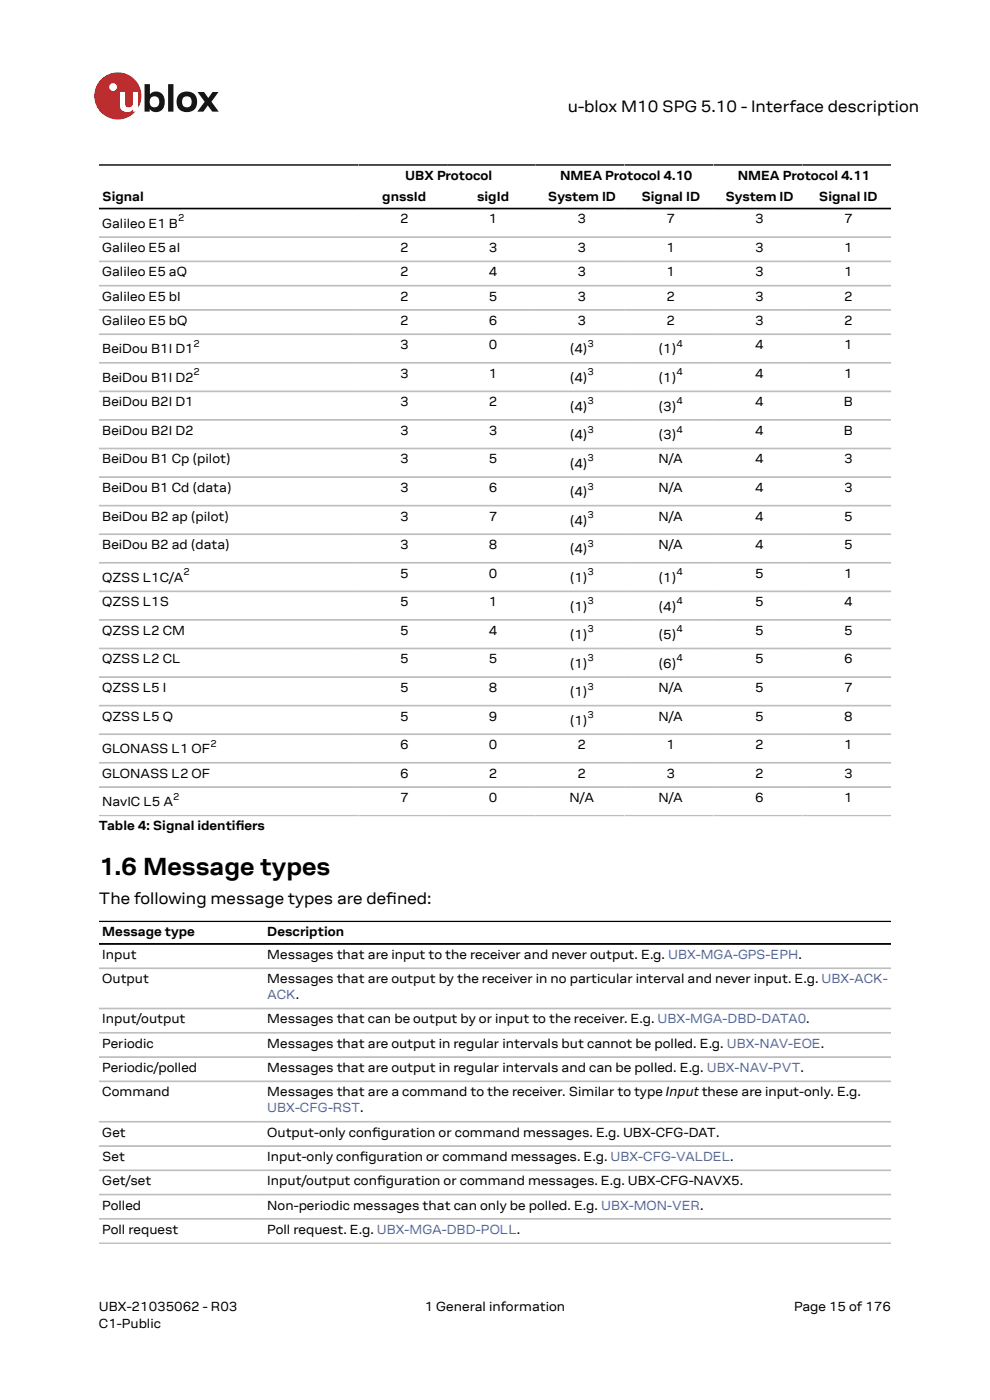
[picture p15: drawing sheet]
<svg xmlns="http://www.w3.org/2000/svg" width="210mm" height="297mm" viewBox="0 0 210 297" stroke-linecap="round" stroke-linejoin="round" font-family="sans-serif">
<defs><g id="words">
<text font-size="5.3" x="21" y="185.6">1.6 Message types</text>
<g font-size="3.5">
<text x="120.4" y="23.7">u-blox M10 SPG 5.10 - Interface description</text>
<text x="21" y="191.8">The following message types are defned:</text>
<text x="81.9" y="191.8">i</text>
</g>
<g font-size="2.8">
<text x="86" y="38.2">UBX Protocol</text>
<text x="118.8" y="38.2">NMEA Protocol 4.10</text>
<text x="156.5" y="38.2">NMEA Protocol 4.11</text>
<text x="21.7" y="42.6">Signal</text>
<text x="81.1" y="42.6">gnssId</text>
<text x="84.9" y="47.4">2</text>
<text x="101.2" y="42.6">sigId</text>
<text x="103.7" y="47.4">1</text>
<text x="116.2" y="42.6">System ID</text>
<text x="122.5" y="47.4">3</text>
<text x="136.1" y="42.6">Signal ID</text>
<text x="141.4" y="47.4">7</text>
<text x="153.9" y="42.6">System ID</text>
<text x="160.2" y="47.4">3</text>
<text x="173.7" y="42.6">Signal ID</text>
<text x="179" y="47.4">7</text>
<text x="21.7" y="48.3">Galileo E1 B</text>
<text x="21.7" y="53.5">Galileo E5 aI</text>
<text x="84.9" y="53.5">2</text>
<text x="103.7" y="53.5">3</text>
<text x="122.5" y="53.5">3</text>
<text x="141.4" y="53.5">1</text>
<text x="160.2" y="53.5">3</text>
<text x="179" y="53.5">1</text>
<text x="21.7" y="58.6">Galileo E5 aQ</text>
<text x="84.9" y="58.6">2</text>
<text x="103.7" y="58.6">4</text>
<text x="122.5" y="58.6">3</text>
<text x="141.4" y="58.6">1</text>
<text x="160.2" y="58.6">3</text>
<text x="179" y="58.6">1</text>
<text x="21.7" y="63.8">Galileo E5 bI</text>
<text x="84.9" y="63.8">2</text>
<text x="103.7" y="63.8">5</text>
<text x="122.5" y="63.8">3</text>
<text x="141.4" y="63.8">2</text>
<text x="160.2" y="63.8">3</text>
<text x="179" y="63.8">2</text>
<text x="21.7" y="68.9">Galileo E5 bQ</text>
<text x="84.9" y="68.9">2</text>
<text x="103.7" y="68.9">6</text>
<text x="122.5" y="68.9">3</text>
<text x="141.4" y="68.9">2</text>
<text x="160.2" y="68.9">3</text>
<text x="179" y="68.9">2</text>
<text x="21.7" y="75">BeiDou B1I D1</text>
<text x="84.9" y="74.1">3</text>
<text x="103.7" y="74.1">0</text>
<text x="120.9" y="75">(4)</text>
<text x="139.7" y="75">(1)</text>
<text x="160.2" y="74.1">4</text>
<text x="179" y="74.1">1</text>
<text x="21.7" y="81">BeiDou B1I D2</text>
<text x="84.9" y="80.1">3</text>
<text x="103.7" y="80.1">1</text>
<text x="120.9" y="81">(4)</text>
<text x="139.7" y="81">(1)</text>
<text x="160.2" y="80.1">4</text>
<text x="179" y="80.1">1</text>
<text x="21.7" y="86.2">BeiDou B2I D1</text>
<text x="84.9" y="86.2">3</text>
<text x="103.7" y="86.2">2</text>
<text x="120.9" y="87.1">(4)</text>
<text x="139.7" y="87.1">(3)</text>
<text x="160.2" y="86.2">4</text>
<text x="179" y="86.2">B</text>
<text x="21.7" y="92.3">BeiDou B2I D2</text>
<text x="84.9" y="92.3">3</text>
<text x="103.7" y="92.3">3</text>
<text x="120.9" y="93.2">(4)</text>
<text x="139.7" y="93.2">(3)</text>
<text x="160.2" y="92.3">4</text>
<text x="179" y="92.3">B</text>
<text x="21.7" y="98.3">BeiDou B1 Cp (pilot)</text>
<text x="84.9" y="98.3">3</text>
<text x="103.7" y="98.3">5</text>
<text x="120.9" y="99.2">(4)</text>
<text x="139.7" y="98.3">N/A</text>
<text x="160.2" y="98.3">4</text>
<text x="179" y="98.3">3</text>
<text x="21.7" y="104.4">BeiDou B1 Cd (data)</text>
<text x="84.9" y="104.4">3</text>
<text x="103.7" y="104.4">6</text>
<text x="120.9" y="105.3">(4)</text>
<text x="139.7" y="104.4">N/A</text>
<text x="160.2" y="104.4">4</text>
<text x="179" y="104.4">3</text>
<text x="21.7" y="110.4">BeiDou B2 ap (pilot)</text>
<text x="84.9" y="110.4">3</text>
<text x="103.7" y="110.4">7</text>
<text x="120.9" y="111.3">(4)</text>
<text x="139.7" y="110.4">N/A</text>
<text x="160.2" y="110.4">4</text>
<text x="179" y="110.4">5</text>
<text x="21.7" y="116.5">BeiDou B2 ad (data)</text>
<text x="84.9" y="116.5">3</text>
<text x="103.7" y="116.5">8</text>
<text x="120.9" y="117.4">(4)</text>
<text x="139.7" y="116.5">N/A</text>
<text x="160.2" y="116.5">4</text>
<text x="179" y="116.5">5</text>
<text x="21.7" y="123.5">QZSS L1C/A</text>
<text x="84.9" y="122.6">5</text>
<text x="103.7" y="122.6">0</text>
<text x="120.9" y="123.5">(1)</text>
<text x="139.7" y="123.5">(1)</text>
<text x="160.2" y="122.6">5</text>
<text x="179" y="122.6">1</text>
<text x="21.7" y="128.6">QZSS L1S</text>
<text x="84.9" y="128.6">5</text>
<text x="103.7" y="128.6">1</text>
<text x="120.9" y="129.5">(1)</text>
<text x="139.7" y="129.5">(4)</text>
<text x="160.2" y="128.6">5</text>
<text x="179" y="128.6">4</text>
<text x="21.7" y="134.7">QZSS L2 CM</text>
<text x="84.9" y="134.7">5</text>
<text x="103.7" y="134.7">4</text>
<text x="120.9" y="135.6">(1)</text>
<text x="139.7" y="135.6">(5)</text>
<text x="160.2" y="134.7">5</text>
<text x="179" y="134.7">5</text>
<text x="21.7" y="140.7">QZSS L2 CL</text>
<text x="84.9" y="140.7">5</text>
<text x="103.7" y="140.7">5</text>
<text x="120.9" y="141.7">(1)</text>
<text x="139.7" y="141.7">(6)</text>
<text x="160.2" y="140.7">5</text>
<text x="179" y="140.7">6</text>
<text x="21.7" y="146.8">QZSS L5 I</text>
<text x="84.9" y="146.8">5</text>
<text x="103.7" y="146.8">8</text>
<text x="120.9" y="147.7">(1)</text>
<text x="139.7" y="146.8">N/A</text>
<text x="160.2" y="146.8">5</text>
<text x="179" y="146.8">7</text>
<text x="21.7" y="152.9">QZSS L5 Q</text>
<text x="84.9" y="152.9">5</text>
<text x="103.7" y="152.9">9</text>
<text x="120.9" y="153.8">(1)</text>
<text x="139.7" y="152.9">N/A</text>
<text x="160.2" y="152.9">5</text>
<text x="179" y="152.9">8</text>
<text x="21.7" y="159.8">GLONASS L1 OF</text>
<text x="84.9" y="158.9">6</text>
<text x="103.7" y="158.9">0</text>
<text x="122.5" y="158.9">2</text>
<text x="141.4" y="158.9">1</text>
<text x="160.2" y="158.9">2</text>
<text x="179" y="158.9">1</text>
<text x="21.7" y="165">GLONASS L2 OF</text>
<text x="84.9" y="165">6</text>
<text x="103.7" y="165">2</text>
<text x="122.5" y="165">2</text>
<text x="141.4" y="165">3</text>
<text x="160.2" y="165">2</text>
<text x="179" y="165">3</text>
<text x="21.7" y="171">NavIC L5 A</text>
<text x="84.9" y="170.1">7</text>
<text x="103.7" y="170.1">0</text>
<text x="120.8" y="170.1">N/A</text>
<text x="139.7" y="170.1">N/A</text>
<text x="160.2" y="170.1">6</text>
<text x="179" y="170.1">1</text>
<text x="21" y="176">Table 4: Signal identifers</text>
<text x="50" y="176">i</text>
<text x="21.7" y="198.6">Message type</text>
<text x="21.7" y="203.4">Input</text>
<text x="56.7" y="198.6">Description</text>
<text x="56.7" y="203.4">Messages that are input to the receiver and never output. E.g. UBX-MGA-GPS-EPH.</text>
<text x="21.7" y="208.6">Output</text>
<text x="56.7" y="208.6">Messages that are output by the receiver in no particular interval and never input. E.g. UBX-ACK-</text>
<text x="21.7" y="217.1">Input/output</text>
<text x="56.7" y="217.1">Messages that can be output by or input to the receiver. E.g. UBX-MGA-DBD-DATA0.</text>
<text x="21.7" y="222.3">Periodic</text>
<text x="21.7" y="227.4">Periodic/polled</text>
<text x="56.7" y="222.3">Messages that are output in regular intervals but cannot be polled. E.g. UBX-NAV-EOE.</text>
<text x="56.7" y="227.4">Messages that are output in regular intervals and can be polled. E.g. UBX-NAV-PVT.</text>
<text x="21.7" y="232.6">Command</text>
<text x="56.7" y="232.6">Messages that are a command to the receiver. Similar to type Input these are input-only. E.g.</text>
<text x="21.7" y="241.1">Get</text>
<text x="56.7" y="241.1">Output-only confguration or command messages. E.g. UBX-CFG-DAT.</text>
<text x="78.9" y="241.1">i</text>
<text x="21.7" y="246.3">Set</text>
<text x="21.7" y="251.4">Get/set</text>
<text x="56.7" y="246.3">Input-only confguration or command messages. E.g. UBX-CFG-VALDEL.</text>
<text x="56.7" y="251.4">Input/output confguration or command messages. E.g. UBX-CFG-NAVX5.</text>
<text x="76.3" y="246.3">i</text>
<text x="80" y="251.4">i</text>
<text x="21.7" y="256.6">Polled</text>
<text x="56.7" y="256.6">Non-periodic messages that can only be polled. E.g. UBX-MON-VER.</text>
<text x="21.7" y="261.7">Poll request</text>
<text x="56.7" y="261.7">Poll request. E.g. UBX-MGA-DBD-POLL.</text>
<text x="21" y="278">UBX-21035062 - R03</text>
<text x="21" y="281.8">C1-Public</text>
<text x="90.1" y="278">1 General information</text>
<text x="168.4" y="278">Page 15 of 176</text>
</g>
<g font-size="2.8" fill="#4664b4">
<text x="56.7" y="212">ACK.</text>
<text x="56.7" y="236">UBX-CFG-RST.</text>
</g>
<g font-size="2.1">
<text x="37.8" y="46.9">2</text>
<text x="41.1" y="73.6">2</text>
<text x="124.6" y="73.6">3</text>
<text x="143.5" y="73.6">4</text>
<text x="41.1" y="79.6">2</text>
<text x="124.6" y="79.6">3</text>
<text x="143.5" y="79.6">4</text>
<text x="124.6" y="85.7">3</text>
<text x="143.5" y="85.7">4</text>
<text x="124.6" y="91.8">3</text>
<text x="143.5" y="91.8">4</text>
<text x="124.6" y="97.8">3</text>
<text x="124.6" y="103.9">3</text>
<text x="124.6" y="109.9">3</text>
<text x="124.6" y="116">3</text>
<text x="38.9" y="122.1">2</text>
<text x="124.6" y="122.1">3</text>
<text x="143.5" y="122.1">4</text>
<text x="124.6" y="128.1">3</text>
<text x="143.5" y="128.1">4</text>
<text x="124.6" y="134.2">3</text>
<text x="143.5" y="134.2">4</text>
<text x="124.6" y="140.2">3</text>
<text x="143.5" y="140.2">4</text>
<text x="124.6" y="146.3">3</text>
<text x="124.6" y="152.4">3</text>
<text x="44.6" y="158.4">2</text>
<text x="36.7" y="169.6">2</text>
</g>
</g></defs>
<circle cx="25" cy="20.4" r="5" fill="#ed2023"/>
<circle cx="24" cy="18.5" r=".83" fill="#fff"/>
<g fill="#151516">
<path d="M35.7 17.9h1.1v5.8h-1.1z"/>
<path d="M41.9 19.5h1.4l.9 1.3 .9-1.3h1.3l-1.6 2.1 1.6 2.1h-1.4l-.9-1.3-1 1.3h-1.2l1.5-2.1z"/>
<path d="M32 20.7a1.17 1.17 0 0 0-.1 1.5 1.17 1.17 0 0 0 1.4 .4 1.16 1.16 0 0 0 .4-1.6 1.16 1.16 0 0 0-1.7-.3zM30.7 17.9h1.1v2.1a1.82 1.82 0 0 1 2.2-.4 1.82 1.82 0 0 1 .9 2 1.83 1.83 0 0 1-1 2 1.83 1.83 0 0 1-2.1-.5v.6h-1.1z"/>
<path d="M38.9 20.7a1.18 1.18 0 0 0-.2 1.5 1.18 1.18 0 0 0 1.5 .4 1.18 1.18 0 0 0 .4-1.5 1.18 1.18 0 0 0-1.5-.5zM37.4 21.6a2.25 2.25 0 0 1 4.5 0 2.25 2.25 0 0 1-4.5 0z"/>
</g>
<path d="M25.4 19.5h1.1v2.5a.84 .84 0 0 0 1 .8 .84 .84 0 0 0 .7-1v-2.3h1.1v4.2h-1.1v-.5a1.59 1.59 0 0 1-1.8 .5 1.59 1.59 0 0 1-1-1.5z" fill="#fff"/>
<path d="M21 35h168M21 44.2h168M21 195.5h168M21 200.3h168" fill="none" stroke="#000" stroke-width=".35"/>
<g fill="none" stroke="#bebebe" stroke-width=".35">
<path d="M21 50.3h168M21 55.5h168M21 60.6h168M21 65.8h168M21 70.9h168M21 77h168M21 83h168M21 89.1h168M21 95.1h168M21 101.2h168M21 107.3h168M21 113.3h168"/>
<path d="M21 119.4h168M21 125.5h168M21 131.5h168M21 137.6h168M21 143.6h168M21 149.7h168M21 155.8h168M21 161.8h168M21 167h168M21 173h168M21 205.4h168M21 219.1h168"/>
<path d="M189 213.9h-168M21 224.3h168M21 238h168M189 229.4h-168M21 248.3h168M21 258.6h168M189 243.1h-168M189 253.4h-168M21 263.7h168"/>
</g>
<use href="#words"/>
</svg>
